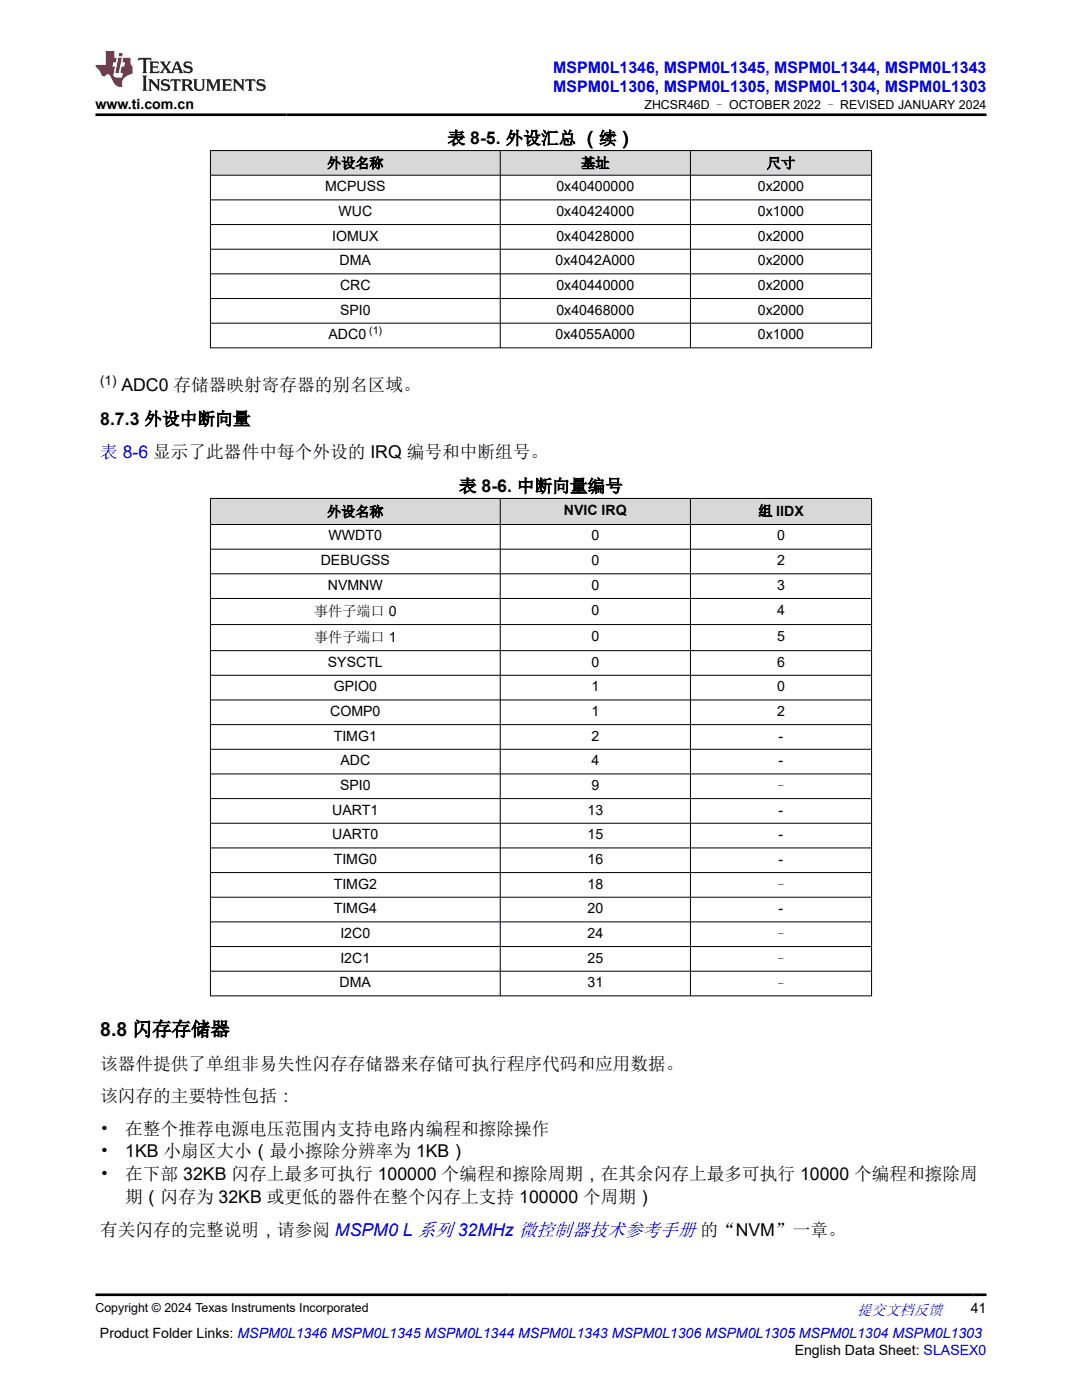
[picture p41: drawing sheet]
<svg xmlns="http://www.w3.org/2000/svg" width="216mm" height="279mm" viewBox="0 0 216 279" stroke-linecap="round" stroke-linejoin="round" font-family="sans-serif">
<defs><g id="words">
<text font-size="3.9" x="20" y="206.7">8.8 闪存存储器</text>
<g font-size="3.5">
<text x="89.3" y="28.8">表 8-5. 外设汇总 （续）</text>
<text x="24.2" y="78.1">ADC0 存储器映射寄存器的别名区域。</text>
<text x="20" y="84.8">8.7.3 外设中断向量</text>
<text x="91.6" y="98.2">表 8-6. 中断向量编号</text>
<text x="20" y="213.5">该器件提供了单组非易失性闪存存储器来存储可执行程序代码和应用数据。</text>
<text x="20" y="219.9">该闪存的主要特性包括：</text>
<text x="20" y="226.6">•</text>
<text x="25" y="226.6">在整个推荐电源电压范围内支持电路内编程和擦除操作</text>
<text x="20" y="230.8">•</text>
<text x="25" y="230.8">1KB 小扇区大小（最小擦除分辨率为 1KB）</text>
<text x="20" y="235.4">•</text>
<text x="25" y="235.4">在下部 32KB 闪存上最多可执行 100000 个编程和擦除周期，在其余闪存上最多可执行 10000 个编程和擦除周</text>
<text x="25" y="240">期（闪存为 32KB 或更低的器件在整个闪存上支持 100000 个周期）</text>
<text x="20" y="246.7">有关闪存的完整说明，请参阅 MSPM0 L 系列 32MHz 微控制器技术参考手册 的“NVM”一章。</text>
</g>
<text font-size="3.5" fill="#00f" x="20" y="91.5">表 8-6 显示了此器件中每个外设的 IRQ 编号和中断组号。</text>
<g font-size="3.2" fill="#00f">
<text x="110.4" y="14.5">MSPM0L1346, MSPM0L1345, MSPM0L1344, MSPM0L1343</text>
<text x="110.4" y="18.3">MSPM0L1306, MSPM0L1305, MSPM0L1304, MSPM0L1303</text>
</g>
<text font-size="3" fill="#00f" x="171" y="262.4">提交文档反馈</text>
<g font-size="2.8">
<text x="19" y="21.7">www.ti.com.cn</text>
<text x="65.3" y="33.5">外设名称</text>
<text x="116" y="33.5">基址</text>
<text x="153" y="33.5">尺寸</text>
<text x="64.9" y="38.2">MCPUSS</text>
<text x="111" y="38.2">0x40400000</text>
<text x="151.2" y="38.2">0x2000</text>
<text x="67.5" y="43.1">WUC</text>
<text x="111" y="43.1">0x40424000</text>
<text x="151.2" y="43.1">0x1000</text>
<text x="66.3" y="48">IOMUX</text>
<text x="67.8" y="52.9">DMA</text>
<text x="110.9" y="52.9">0x4042A000</text>
<text x="111" y="48">0x40428000</text>
<text x="151.2" y="48">0x2000</text>
<text x="151.2" y="52.9">0x2000</text>
<text x="67.8" y="57.8">CRC</text>
<text x="111" y="57.8">0x40440000</text>
<text x="151.2" y="57.8">0x2000</text>
<text x="67.8" y="62.8">SPI0</text>
<text x="111" y="62.8">0x40468000</text>
<text x="151.2" y="62.8">0x2000</text>
<text x="65.5" y="67.7">ADC0</text>
<text x="110.9" y="67.7">0x4055A000</text>
<text x="151.2" y="67.7">0x1000</text>
<text x="65.3" y="103.1">外设名称</text>
<text x="65.6" y="107.9">WWDT0</text>
<text x="112.5" y="102.8">NVIC IRQ</text>
<text x="118" y="107.9">0</text>
<text x="151.3" y="102.9">组 IIDX</text>
<text x="155.1" y="107.9">0</text>
<text x="64" y="112.8">DEBUGSS</text>
<text x="118" y="112.8">0</text>
<text x="155.1" y="112.8">2</text>
<text x="65.4" y="117.7">NVMNW</text>
<text x="118" y="117.7">0</text>
<text x="155.1" y="117.7">3</text>
<text x="62.7" y="122.9">事件子端口 0</text>
<text x="118" y="122.8">0</text>
<text x="155.1" y="122.8">4</text>
<text x="62.7" y="128.1">事件子端口 1</text>
<text x="118" y="128">0</text>
<text x="155.1" y="128">5</text>
<text x="65.4" y="133">SYSCTL</text>
<text x="66.6" y="138">GPIO0</text>
<text x="118" y="133">0</text>
<text x="118" y="138">1</text>
<text x="155.1" y="133">6</text>
<text x="155.1" y="138">0</text>
<text x="65.9" y="142.9">COMP0</text>
<text x="118" y="142.9">1</text>
<text x="155.1" y="142.9">2</text>
<text x="66.6" y="147.8">TIMG1</text>
<text x="118" y="147.8">2</text>
<text x="155.4" y="147.8">-</text>
<text x="67.9" y="152.7">ADC</text>
<text x="118" y="152.7">4</text>
<text x="155.4" y="152.7">-</text>
<text x="67.8" y="157.6">SPI0</text>
<text x="118" y="157.6">9</text>
<text x="154.4" y="157.9">–</text>
<text x="66.3" y="162.6">UART1</text>
<text x="66.3" y="167.5">UART0</text>
<text x="117.2" y="162.6">13</text>
<text x="117.2" y="167.5">15</text>
<text x="155.4" y="162.6">-</text>
<text x="155.4" y="167.5">-</text>
<text x="66.6" y="172.4">TIMG0</text>
<text x="117.2" y="172.4">16</text>
<text x="155.4" y="172.4">-</text>
<text x="66.6" y="177.3">TIMG2</text>
<text x="117.2" y="177.3">18</text>
<text x="154.4" y="177.6">–</text>
<text x="66.6" y="182.3">TIMG4</text>
<text x="117.2" y="182.3">20</text>
<text x="155.4" y="182.3">-</text>
<text x="67.9" y="187.2">I2C0</text>
<text x="117.2" y="187.2">24</text>
<text x="154.4" y="187.5">–</text>
<text x="67.8" y="197">DMA</text>
<text x="67.9" y="192.1">I2C1</text>
<text x="117.2" y="192.1">25</text>
<text x="117.2" y="197">31</text>
<text x="154.4" y="192.4">–</text>
<text x="154.4" y="197.3">–</text>
<text x="193.7" y="262.1">41</text>
<text x="19.9" y="266.9">Product Folder Links: MSPM0L1346 MSPM0L1345 MSPM0L1344 MSPM0L1343 MSPM0L1306 MSPM0L1305 MSPM0L1304 MSPM0L1303</text>
<text x="158.6" y="270.3">English Data Sheet: SLASEX0</text>
</g>
<text font-size="2.6" x="20" y="76.9">(1)</text>
<g font-size="2.5">
<text x="128.6" y="21.8">ZHCSR46D – OCTOBER 2022 – REVISED JANUARY 2024</text>
<text x="19" y="261.8">Copyright © 2024 Texas Instruments Incorporated</text>
</g>
<text font-size="2.1" x="73.7" y="66.7">(1)</text>
</g></defs>
<g fill="#d8d8d8">
<path d="M42 30h131.9v5h-131.9z" fill-rule="evenodd"/>
<path d="M42 30.1h57.8v4.8h-57.8z" fill-rule="evenodd"/>
<path d="M99.9 30.1h37.8v4.8h-37.8z" fill-rule="evenodd"/>
<path d="M137.8 30.1h36.1v4.8h-36.1z" fill-rule="evenodd"/>
</g>
<g fill="none" stroke="#000" stroke-width=".2">
<path d="M41.9 30h132.1M41.9 35h132.1M41.9 39.9h132.1M42 30v39.5M99.8 30v39.5M137.8 30v39.5M173.9 30v39.5M41.9 44.8h132.1M41.9 49.7h132.1M41.9 54.7h132.1M41.9 59.6h132.1M41.9 64.5h132.1"/>
<path d="M41.9 69.4h132.1"/>
</g>
<g fill="#d8d8d8">
<path d="M42 99.5h131.9v5.2h-131.9z" fill-rule="evenodd"/>
<path d="M42 99.5h57.8v5.1h-57.8z" fill-rule="evenodd"/>
<path d="M99.9 99.5h37.8v5.1h-37.8z" fill-rule="evenodd"/>
<path d="M137.8 99.5h36.1v5.1h-36.1z" fill-rule="evenodd"/>
</g>
<g fill="none" stroke="#000" stroke-width=".2">
<path d="M41.9 99.5h132.1M42 99.4v99.4M99.8 99.4v99.4M137.8 99.4v99.4M173.9 99.4v99.4M41.9 104.7h132.1M41.9 109.6h132.1M41.9 114.5h132.1M41.9 119.4h132.1M41.9 124.6h132.1M41.9 129.8h132.1M41.9 134.8h132.1"/>
<path d="M41.9 139.7h132.1M41.9 144.6h132.1M41.9 149.5h132.1M41.9 154.5h132.1M41.9 159.4h132.1M41.9 164.3h132.1M41.9 169.2h132.1M41.9 174.1h132.1M41.9 179.1h132.1M41.9 184h132.1M41.9 188.9h132.1M41.9 193.8h132.1"/>
<path d="M41.9 198.7h132.1"/>
</g>
<path d="M27.7 11.6l-.2 .5 .5-.2h.6v.1v2.2l-.2 .4h1l-.2-.4v-2.2v-.1h.5l.5 .2-.1-.5zM29.8 12.3l.2 .4v1.5l-.2 .4h1.9l.1-.6a1.08 1.08 0 0 1-1.3 .2v-.7h.6l.4 .2v-.7l-.4 .2h-.6v-.5l.2-.2a1 1 0 0 1 1 .3l-.1-.5zM31.8 12.3l1 1.1-1 1.2h.9l-.2-.2 .4-.8 .5 .8-.2 .2h1.6l-.2-.2 .1-.5h1l.1 .5-.1 .2h.9l-.2-.3-.8-2h-.5l-1 2.2-.8-1.1 .9-1.1h-.8l.2 .2-.5 .6-.3-.6 .1-.2zM35.2 12.7l.4 1h-.8zM36.8 12.4a.65 .65 0 0 0-.2 .7 .65 .65 0 0 0 .6 .5l.7 .1 .1 .3a.79 .79 0 0 1-.7 .4 .79 .79 0 0 1-.7-.5l.1 .7 .2-.1a.93 .93 0 0 0 1.1 .1 .93 .93 0 0 0 .4-1 1.46 1.46 0 0 0-1.2-.6l-.1-.3a1.09 1.09 0 0 1 1.2 .2l-.2-.6-.1 .1-.6-.2zM28.4 15.1l.2 .4v2.2l-.2 .4h1l-.2-.4v-2.2l.2-.4zM29.6 15.8l.2 .4v1.5l-.2 .4h.8l-.3-.4v-1.3l1.7 1.8v-2l.2-.4h-.8l.2 .2 .1 1.1-1.2-1.3zM32.3 15.9a.65 .65 0 0 0-.2 .8 .65 .65 0 0 0 .7 .4l.6 .2 .1 .2a.79 .79 0 0 1-.7 .4 .79 .79 0 0 1-.7-.5l.1 .7 .2-.1a.93 .93 0 0 0 1.1 .1 .93 .93 0 0 0 .4-.9 1.46 1.46 0 0 0-1.2-.6l-.1-.4a1.09 1.09 0 0 1 1.2 .2l-.2-.6-.1 .1-.6-.1zM34.1 15.8l-.1 .6a.63 .63 0 0 1 .7-.3l.1 1.6-.3 .4h1l-.2-.4v-1.6a.66 .66 0 0 1 .8 .3l-.1-.6zM36.2 15.8l.2 .4v1.5l-.2 .4h.9l-.2-.2v-.7h.5l.1 .2a.79 .79 0 0 0 1.2 .6l-1-.9a.61 .61 0 0 0 .6-.6 .61 .61 0 0 0-.5-.7zM36.9 16.1h.2a.47 .47 0 0 1 .5 .1 .47 .47 0 0 1 .1 .5l-.2 .1-.6 .1zM38.5 15.8l.2 .2a2.27 2.27 0 0 0 .4 2 1.04 1.04 0 0 0 1.7-.7v-1.3l.2-.2h-.8l.2 .4v1.1a.6 .6 0 0 1-.6 .6 .6 .6 0 0 1-.6-.6v-1.1l.3-.4zM41.1 15.8l.2 .4v1.5l-.2 .4h.7l-.2-.4v-1.4l.9 1.9 .8-1.9v1.4l-.2 .4h1l-.3-.4v-1.5l.3-.4h-.8l-.7 1.5-.7-1.5zM44.3 15.8l.2 .4v1.5l-.2 .4h1.9l.1-.6a1.09 1.09 0 0 1-1.3 .2v-.7h.6l.4 .2v-.6l-.4 .2h-.6v-.6l.2-.1a1.01 1.01 0 0 1 1 .3l-.1-.6zM46.4 15.8l.3 .4v1.5l-.3 .4h.8l-.2-.4v-1.3l1.6 1.8v-2l.2-.4h-.7l.2 .2v1.1l-1.2-1.3zM49 15.8l-.1 .6a.63 .63 0 0 1 .8-.3v1.6l-.3 .4h1l-.2-.4v-1.6a.66 .66 0 0 1 .8 .3l-.1-.6zM51.4 15.9a.65 .65 0 0 0-.2 .8 .65 .65 0 0 0 .6 .4l.6 .2 .2 .2a.79 .79 0 0 1-.8 .4 .79 .79 0 0 1-.6-.5l.1 .7 .2-.1a.93 .93 0 0 0 1 .1 .93 .93 0 0 0 .5-.9 1.46 1.46 0 0 0-1.3-.6l-.1-.4a1.09 1.09 0 0 1 1.3 .2l-.2-.6-.2 .1-.5-.1z" fill="#231f20"/>
<path d="M21.1 10.2v2.8h-2.1l.1 .3 .9 1a.95 .95 0 0 0 .9 .9 .59 .59 0 0 1 .6-.4 .59 .59 0 0 1 .5 .4l.4 .7a1.59 1.59 0 0 0 2.1 1.4 1.61 1.61 0 0 1 1-2.3l1-.3-.1-1.5a1.59 1.59 0 0 1-.4-1.7h-1.4l-.2 .9h.5l-.1 .9h-.5l-.2 1v.2l.4 .1-.2 .9h-.6a.73 .73 0 0 1-1.1-.7l.3-1.5h-.5l.2-.9h.5l.2-.9h-.5v-1.3zM23.6 11.5l-.6 3.1h.7l.6-3.1zM23.8 10.6l-.1 .6h.7l.1-.6z" fill="#ed1c24"/>
<path d="M19 22.9h177.8M19 258.4h177.8" fill="none" stroke="#000" stroke-width=".53"/>
<use href="#words"/>
</svg>
